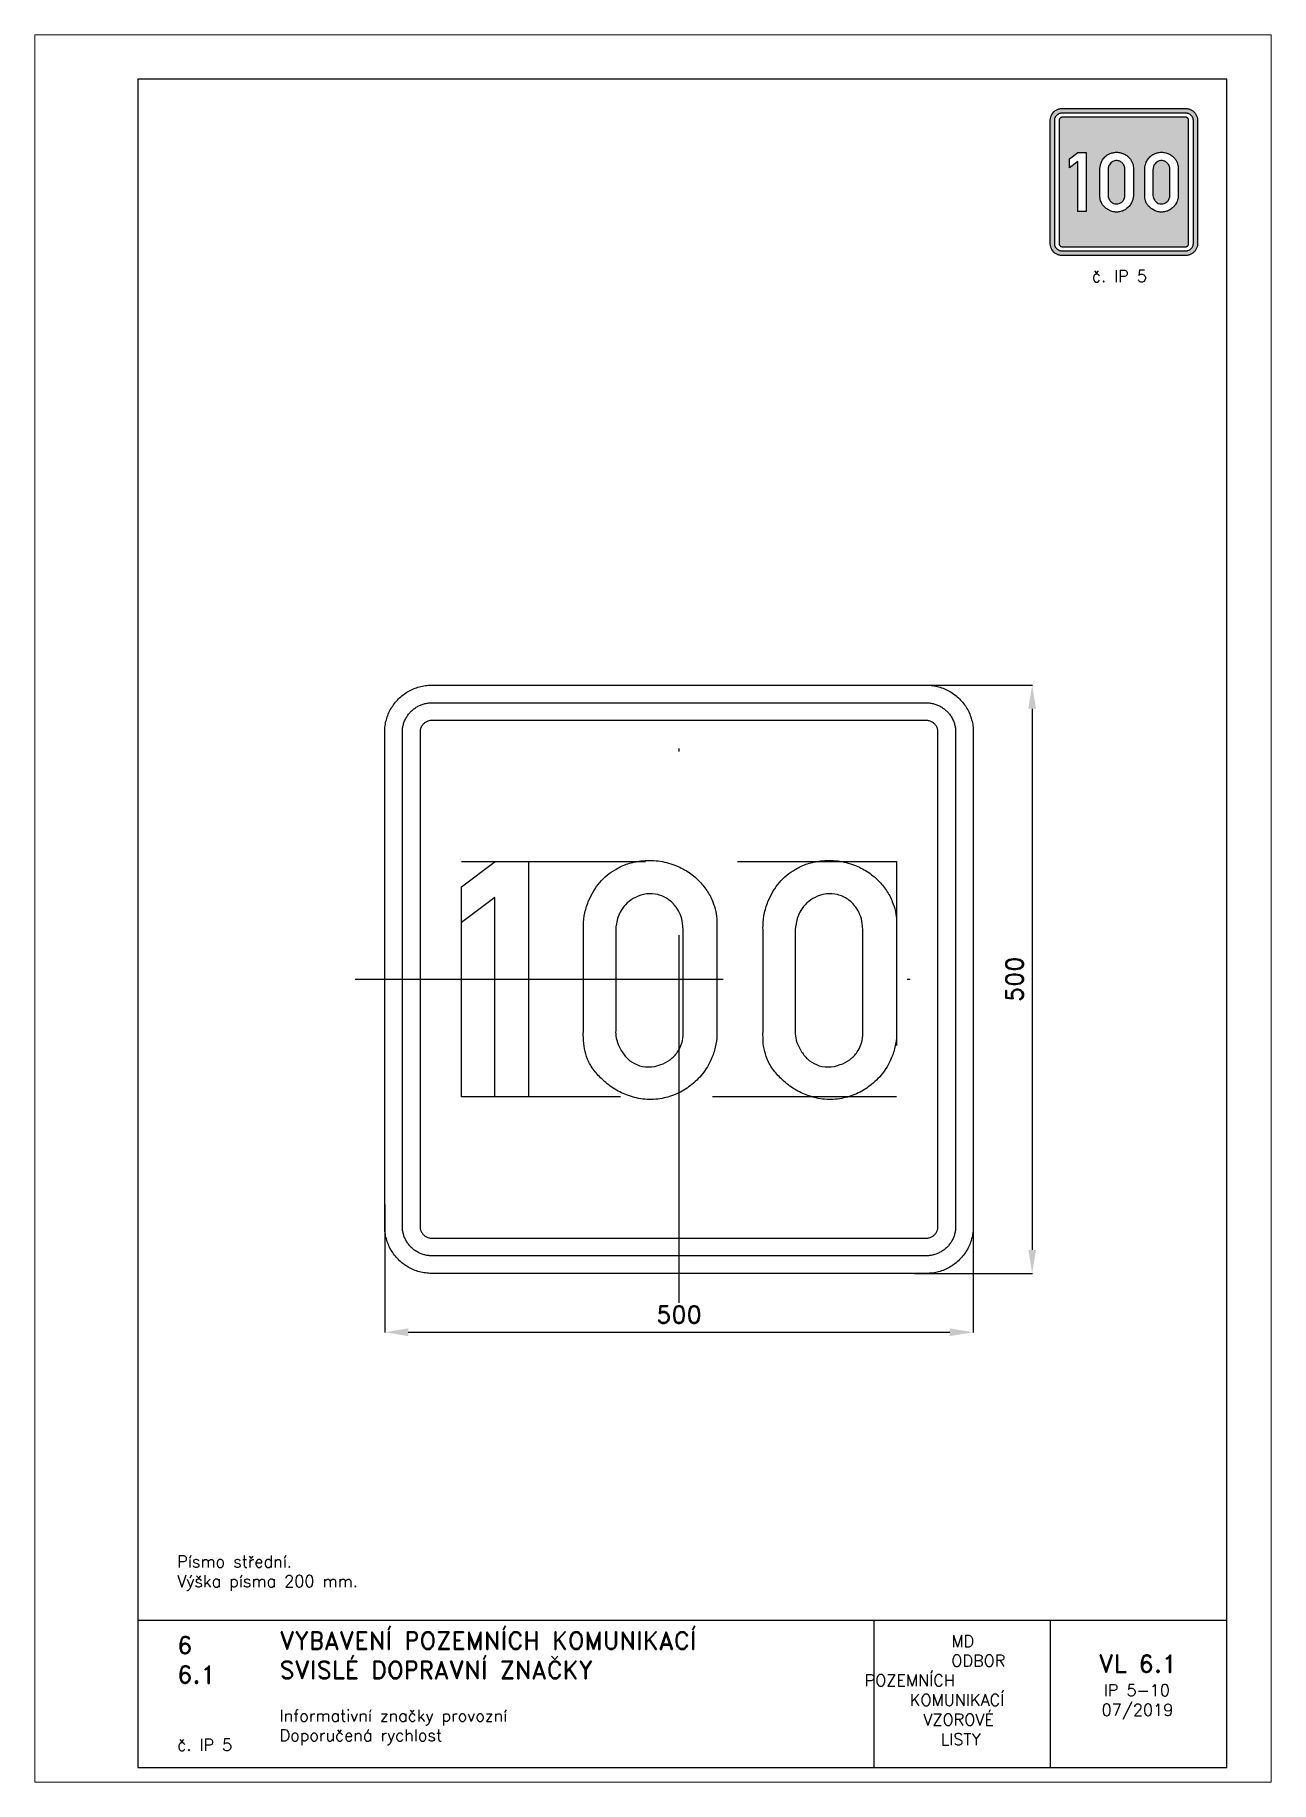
# Paper-space layout 'IP 5-10' of a CAD drawing. Header units: millimetres. Extents: x 0 to 210, y 0 to 297.
# The model-space entities are those that its viewports show. They can reach past a viewport. Long polylines and large blocks are cut down to what shows.
import ezdxf

# ---------------------------------------------------------------- set-up
doc = ezdxf.new("R2010")
doc.units = ezdxf.units.MM
doc.header["$LTSCALE"] = 5
doc.linetypes.add('ČERCHOVANÁX2', pattern=[2, 1, -0.5, 0, -0.5])
doc.linetypes.add('ČÁRKOVANÁX2', pattern=[1.5, 1, -0.5])
for name, color, linetype in [('Kóty', 2, 'Continuous'), ('Rozpiska', 7, 'Continuous'), ('Značka', 7, 'Continuous')]:
    doc.layers.add(name, color=color, linetype=linetype)
doc.layers.add('Rámeček', color=6, linetype='Continuous', plot=False)
doc.styles.get("Standard").update_dxf_attribs({"font": 'romand.shx', "height": 15})
doc.dimstyles.get("Standard").update_dxf_attribs({"dimtxt": 15, "dimasz": 20, "dimexe": 0.18, "dimexo": 0.0625, "dimgap": 7.5, "dimtad": 1, "dimdec": 0, "dimzin": 0, "dimdsep": 46, "dimtxsty": 'Standard', "dimcen": 0.09, "dimadec": 0, "dimazin": 0, "dimtfac": 1, "dimtdec": 0, "dimtofl": 0, "dimtmove": 0, "dimatfit": 3, "dimfxl": 1, "dimtolj": 1, "dimtzin": 0, "dimarcsym": 0})

psp = doc.layouts.new('IP 5-10')

# ---------------------------------------------------------------- texts
at = {"layer": 'Rozpiska', "color": 7, "attachment_point": 1}
for s, width, gutter_width, heights, insert, char_height in [('\\pi7.07143;č. IP 5', 25, 75, [0], (172.5, 257), 2), ('Písmo střední.\\PVýška písma 200 mm. {\\H1.83333x; }', 155.5011, 100, [0], (24.17, 38.49), 2), ('6', 149.0422, 100, [0], (24.17, 24.77), 3), ('{\\C6;VYBAVENÍ POZEMNÍCH KOMUNIKACÍ\\P}SVISLÉ DOPRAVNÍ ZNAČKY{\\H1.34524x; }', 149.0422, 100, [0], (41.56, 25.56), 3), ('\\pi14.7414;{\\C6;MD\\P\\pi2.36044;}ODBOR POZEMNÍCH{\\H1.57143x; }\\P\\pi7.69378;KOMUNIKACÍ{\\H1.5x; }\\P\\pi9.97949;{\\C6;VZOROVÉ\\H1.47619x; \\H0.67742x;\\P\\pi12.93187;LISTY\\H1.26984x; }', 33.1018, 100, [0], (140.95, 24.95), 2), ('\\pi1.03113;{\\H1.5x;\\C6;VL 6.1\\P\\pi1.93586;\\H0.66667x;IP 5-10\\H1.66666x; \\H0.6x;\\P\\pi1.5549;07/2019\\H1.80159x; }', 16.0623, 100, [0], (179.66, 21.61), 2), ('6.1', 149.0422, 100, [0], (24.17, 19.78), 3), ('{\\C6;Informativní značky provozní\\P}Doporučená rychlost{\\H1.83333x; }', 149.0422, 100, [0], (41.56, 12.29), 2), ('{\\C6;č. IP 5}', 18.3305, 100, [2.67], (24.17, 7.32), 2)]:
    psp.add_mtext_dynamic_manual_height_columns(s, width=width, gutter_width=gutter_width, heights=heights, dxfattribs=dict(at, insert=insert, char_height=char_height))

msp = doc.modelspace()

# ---------------------------------------------------------------- blocks, each defined once
blk = doc.blocks.new('*D0')
at = {"layer": 'Defpoints', "color": 0, "transparency": 16777216}
for p in [(197.4, 250), (200, -250), (300, -250)]:
    blk.add_point(p, dxfattribs=at)
at = {"layer": 'Kóty', "color": 0, "lineweight": -2, "transparency": 16777216}
for p, q in [((197.5, 250), (300.2, 250)), ((300, 230), (300, -230)), ((200.1, -250), (300.2, -250))]:
    blk.add_line(p, q, dxfattribs=at)
at = {"layer": 'Kóty', "color": 0, "transparency": 16777216}
for points in [[(296.7, 230), (303.3, 230), (300, 250)], [(296.7, -230), (303.3, -230), (300, -250)]]:
    blk.add_solid(points, dxfattribs=at)
at = {"layer": 'Kóty', "color": 0, "transparency": 16777216, "insert": (285, 0), "char_height": 15, "attachment_point": 5, "rotation": 90}
blk.add_mtext('\\A1;500', dxfattribs=at)
blk = doc.blocks.new('*D1')
at = {"layer": 'Defpoints', "color": 0, "transparency": 16777216}
for p in [(-250, -191.3), (250, -210), (250, -300)]:
    blk.add_point(p, dxfattribs=at)
at = {"layer": 'Kóty', "color": 0, "lineweight": -2, "transparency": 16777216}
for p, q in [((-250, -191.4), (-250, -300.2)), ((250, -210.1), (250, -300.2)), ((-230, -300), (230, -300))]:
    blk.add_line(p, q, dxfattribs=at)
at = {"layer": 'Kóty', "color": 0, "transparency": 16777216}
for points in [[(-230, -296.7), (-230, -303.3), (-250, -300)], [(230, -296.7), (230, -303.3), (250, -300)]]:
    blk.add_solid(points, dxfattribs=at)
at = {"layer": 'Kóty', "color": 0, "transparency": 16777216, "insert": (0, -285), "char_height": 15, "attachment_point": 5}
blk.add_mtext('\\A1;500', dxfattribs=at)

# ---------------------------------------------------------------- dimensions: what is measured, and where the dimension line sits
at = {"layer": 'Kóty'}
dim = msp.add_linear_dim(base=(300, -250), p1=(197.45, 250), p2=(200.015, -250), angle=90, dimstyle='Standard', dxfattribs=at)
dim.commit()
dim.dimension.update_dxf_attribs({"geometry": '*D0', "text_midpoint": (285, 0)})
dim = msp.add_linear_dim(base=(250, -300), p1=(-250, -191.308), p2=(250, -210), dimstyle='Standard', dxfattribs=at)
dim.commit()
dim.dimension.update_dxf_attribs({"geometry": '*D1', "text_midpoint": (0, -285)})

# ---------------------------------------------------------------- linework, layer by layer
at = {"layer": 'Značka', "color": 6, "linetype": 'ČERCHOVANÁX2', "ltscale": 2.5}
for points in [[(0, -275), (0, 275)], [(-275, 0), (275, 0)]]:
    msp.add_lwpolyline(points, dxfattribs=at)
at = {"layer": 'Značka', "color": 5}
for points in [[(-210, -250), (-210.157, -250), (-210.314, -249.999, -0.0321795), (-215.479, -249.637, -0.0354417), (-220.555, -248.582, -0.0362703), (-225.464, -246.923, -0.0344214), (-230.091, -244.589, -0.0337228), (-234.402, -241.714, -0.0340857), (-238.284, -238.284, -0.0342101), (-241.717, -234.403, -0.0342303), (-244.589, -230.091, -0.0340422), (-246.906, -225.46, -0.0334123), (-248.582, -220.555, -0.0341272), (-249.654, -215.477, -0.0367437), (-249.999, -210.314), (-250, -210.157), (-250, -210), (-250, 210), (-250, 210.157), (-249.999, 210.314, -0.0321794), (-249.637, 215.479, -0.0354442), (-248.582, 220.555, -0.0362649), (-246.923, 225.464, -0.0344166), (-244.589, 230.091, -0.0337177), (-241.714, 234.402, -0.0340796), (-238.284, 238.284, -0.0342128), (-234.403, 241.717, -0.0342224), (-230.091, 244.589, -0.0340475), (-225.46, 246.906, -0.033405), (-220.555, 248.582, -0.0341289), (-215.477, 249.654, -0.0367407), (-210.314, 249.999), (-210.157, 250), (-210, 250), (210, 250), (210.157, 250), (210.314, 249.999, -0.0321794), (215.479, 249.637, -0.0354428), (220.555, 248.582, -0.0362594), (225.464, 246.923, -0.0344088), (230.091, 244.589, -0.0337189), (234.402, 241.714, -0.0340731), (238.284, 238.284, -0.0342144), (241.717, 234.403, -0.0342259), (244.589, 230.091, -0.0340499), (246.906, 225.46, -0.0334066), (248.582, 220.555, -0.0341277), (249.654, 215.477, -0.0367414), (249.999, 210.314), (250, 210.157), (250, 210), (250, -210), (250, -210.157), (249.999, -210.314, -0.0321795), (249.637, -215.479, -0.0354421), (248.582, -220.555, -0.0362592), (246.923, -225.464, -0.0344116), (244.589, -230.091, -0.033722), (241.714, -234.402, -0.0340791), (238.284, -238.284, -0.0342076), (234.403, -241.717, -0.0342334), (230.091, -244.589, -0.0340472), (225.46, -246.906, -0.0334177), (220.555, -248.582, -0.0341277), (215.477, -249.654, -0.0367473), (210.314, -249.999), (210.157, -250), (210, -250), (-210, -250)], [(-210, -235), (-210.098, -235), (-210.196, -234.999, -0.0321795), (-213.424, -234.773, -0.0354416), (-216.597, -234.114, -0.0362629), (-219.665, -233.077, -0.0344152), (-222.557, -231.618, -0.0337193), (-225.251, -229.821, -0.034085), (-227.678, -227.678, -0.0342046), (-229.823, -225.252, -0.034229), (-231.618, -222.557, -0.0340469), (-233.066, -219.663, -0.0334131), (-234.114, -216.597, -0.0341266), (-234.784, -213.423, -0.0367459), (-234.999, -210.196), (-235, -210.098), (-235, -210), (-235, 210), (-235, 210.098), (-234.999, 210.196, -0.0321788), (-234.773, 213.424, -0.0354481), (-234.114, 216.597, -0.0362683), (-233.077, 219.665, -0.0344122), (-231.618, 222.557, -0.0337222), (-229.821, 225.251, -0.0340955), (-227.678, 227.678, -0.0341878), (-225.252, 229.823, -0.0342259), (-222.557, 231.618, -0.0340259), (-219.663, 233.066, -0.0334071), (-216.597, 234.114, -0.0341381), (-213.423, 234.784, -0.0367365), (-210.196, 234.999), (-210.098, 235), (-210, 235), (210, 235), (210.098, 235), (210.196, 234.999, -0.0321976), (213.424, 234.773, -0.0354366), (216.597, 234.114, -0.0362483), (219.665, 233.077, -0.0343996), (222.557, 231.618, -0.0337259), (225.251, 229.821, -0.0340903), (227.678, 227.678, -0.0341924), (229.823, 225.252, -0.0342246), (231.618, 222.557, -0.0340342), (233.066, 219.663, -0.033413), (234.114, 216.597, -0.0341406), (234.784, 213.423, -0.0367343), (234.999, 210.196), (235, 210.098), (235, 210), (235, -210), (235, -210.098), (234.999, -210.196, -0.0321983), (234.773, -213.424, -0.0354324), (234.114, -216.597, -0.0362459), (233.077, -219.665, -0.0344078), (231.618, -222.557, -0.0337232), (229.821, -225.251, -0.034081), (227.678, -227.678, -0.0342138), (225.252, -229.823, -0.0342285), (222.557, -231.618, -0.0340468), (219.663, -233.066, -0.0334175), (216.597, -234.114, -0.0341268), (213.423, -234.784, -0.036739), (210.196, -234.999), (210.098, -235), (210, -235), (-210, -235)], [(-210, -220), (210, -220), (210.039, -220), (210.079, -220, 0.032183), (211.37, -219.909, 0.0354467), (212.639, -219.646, 0.0362744), (213.866, -219.231, 0.0344144), (215.023, -218.647, 0.033745), (216.1, -217.928, 0.0340968), (217.071, -217.071, 0.0341871), (217.929, -216.101, 0.0342063), (218.647, -215.023, 0.0340292), (219.227, -213.865, 0.0334622), (219.646, -212.639, 0.0341275), (219.914, -211.369, 0.036765), (220, -210.079), (220, -210.039), (220, -210), (220, 210), (220, 210.039), (220, 210.079, 0.032183), (219.909, 211.37, 0.0354928), (219.646, 212.639, 0.0362965), (219.231, 213.866, 0.0344255), (218.647, 215.023, 0.0337541), (217.928, 216.1, 0.0340968), (217.071, 217.071, 0.0342115), (216.101, 217.929, 0.0341795), (215.023, 218.647, 0.0340137), (213.865, 219.227, 0.0334698), (212.639, 219.646, 0.0341235), (211.369, 219.914, 0.0367638), (210.079, 220), (210.039, 220), (210, 220), (-210, 220), (-210.039, 220), (-210.079, 220), (-211.37, 219.909), (-212.639, 219.646, 0.0362814), (-213.866, 219.231, 0.0344198), (-215.023, 218.647, 0.033728), (-216.1, 217.928, 0.0340771), (-217.071, 217.071, 0.0342342), (-217.929, 216.101, 0.0342041), (-218.647, 215.023, 0.0340291), (-219.227, 213.865, 0.0334198), (-219.646, 212.639, 0.0341179), (-219.914, 211.369, 0.0367402), (-220, 210.079), (-220, 210.039), (-220, 210), (-220, -210), (-220, -210.039), (-220, -210.079, 0.0321735), (-219.909, -211.37, 0.0354428), (-219.646, -212.639, 0.0362649), (-219.231, -213.866, 0.0344139), (-218.647, -215.023, 0.0337189), (-217.928, -216.1, 0.0340819), (-217.071, -217.071, 0.0342185), (-216.101, -217.929, 0.0342259), (-215.023, -218.647, 0.0340499), (-213.865, -219.227, 0.0334066), (-212.639, -219.646, 0.0341277), (-211.369, -219.914, 0.0367414), (-210.079, -220), (-210.039, -220), (-210, -220)], [(-81.25, 42.083), (-81.26, 43.875), (-81.25, 45.667, -0.0490275), (-79.94, 56.603, -0.0499794), (-76.48, 67.167, -0.0795238), (-67.29, 82.258, -0.0890801), (-53.79, 93.438, -0.0597951), (-43.46, 98.22, -0.0520121), (-32.29, 100.604, -0.0620177), (-17.73, 100.623, -0.064504), (-3.65, 97.021, -0.0554358), (7.24, 91.574, -0.0554971), (16.67, 83.875, -0.0511117), (23.59, 75.553, -0.0548763), (28.6, 65.979, -0.0452129), (31.16, 57.763, -0.0460021), (32.19, 49.25), (32.24, 46.27), (32.19, 43.292), (32.19, -43.875), (32.2, -45.667), (32.19, -47.458, -0.0517983), (30.84, -57.824, -0.049703), (27.42, -67.771, -0.0667777), (19.97, -80.289, -0.0659008), (9.5, -90.437, -0.0610888), (-1.77, -97.314, -0.0641434), (-14.37, -101.187, -0.0696631), (-28.88, -101.96, -0.0674495), (-43.04, -98.812, -0.0568098), (-54.46, -93.405, -0.0495774), (-64.54, -85.667, -0.0480543), (-72.16, -77.414, -0.0658827), (-77.67, -67.771, -0.0547831), (-80.32, -59.002, -0.0423539), (-81.25, -49.854), (-81.29, -46.86), (-81.25, -43.875), (-81.25, 42.083)], [(71.35, 42.083), (71.34, 43.875), (71.35, 45.667, -0.0490275), (72.66, 56.603, -0.0499794), (76.13, 67.167, -0.0795362), (85.31, 82.258, -0.089088), (98.81, 93.438, -0.0597873), (109.15, 98.22, -0.0520065), (120.31, 100.604, -0.0620177), (134.88, 100.623, -0.0645009), (148.96, 97.021, -0.0554438), (159.85, 91.574, -0.0554853), (169.27, 83.875, -0.0511283), (176.19, 75.553, -0.0548968), (181.21, 65.979, -0.0452396), (183.77, 57.763, -0.0459456), (184.79, 49.25), (184.84, 46.27), (184.79, 43.292), (184.79, -43.875), (184.81, -45.667), (184.79, -47.458, -0.051752), (183.44, -57.824, -0.0496807), (180.02, -67.771, -0.0667927), (172.57, -80.289, -0.0659008), (162.1, -90.437, -0.0610888), (150.83, -97.314, -0.0641434), (138.23, -101.187, -0.0696631), (123.72, -101.96, -0.0674568), (109.56, -98.812, -0.0568098), (98.14, -93.405, -0.0496008), (88.06, -85.667, -0.0480543), (80.44, -77.414, -0.0658827), (74.94, -67.771, -0.0547831), (72.28, -59.002, -0.0423539), (71.35, -49.854), (71.32, -46.86), (71.35, -43.875), (71.35, 42.083)], [(-53.79, 42.083), (-53.79, -43.875), (-53.81, -45.074), (-53.79, -46.271, 0.0738654), (-52.39, -53.675, 0.0595269), (-49.02, -60.604, 0.0707373), (-43.35, -67.729, 0.0945724), (-35.87, -72.542, 0.108407), (-25.87, -74.517, 0.0875548), (-15.58, -72.542, 0.0781458), (-7.45, -68.314, 0.0881662), (-1.25, -61.792, 0.0617908), (1.66, -56.343, 0.0612064), (3.17, -50.375), (3.45, -47.132), (3.52, -43.875), (3.52, 42.083), (3.33, 44.912), (3.02, 47.729, 0.0583308), (1.13, 54.766, 0.0646839), (-2.44, 61.188, 0.0880875), (-9.22, 68.016, 0.0979012), (-17.96, 71.938, 0.0998421), (-27.69, 72.549, 0.0882693), (-37.06, 69.563, 0.0741617), (-43.96, 64.877, 0.0756883), (-49.12, 58.438, 0.0525839), (-51.7, 53.028, 0.0460779), (-53.17, 47.229), (-53.53, 44.661), (-53.79, 42.083)], [(98.81, 42.083), (98.81, -43.875), (98.8, -45.074), (98.81, -46.271, 0.0738654), (100.21, -53.675, 0.0594994), (103.58, -60.604, 0.0707152), (109.25, -67.729, 0.0945724), (116.73, -72.542, 0.108407), (126.73, -74.517, 0.0875524), (137.02, -72.542, 0.0781704), (145.15, -68.314, 0.0881842), (151.35, -61.792, 0.0617211), (154.27, -56.343, 0.0611686), (155.77, -50.375), (156.06, -47.132), (156.13, -43.875), (156.13, 42.083), (155.94, 44.912), (155.63, 47.729, 0.0582979), (153.74, 54.766, 0.0647141), (150.17, 61.188, 0.0880875), (143.38, 68.016, 0.0978885), (134.65, 71.938, 0.0998431), (124.92, 72.549, 0.0882844), (115.54, 69.563, 0.0741617), (108.64, 64.877, 0.0756883), (103.48, 58.438, 0.0525839), (100.9, 53.028, 0.0460779), (99.44, 47.229), (99.08, 44.661), (98.81, 42.083)]]:
    msp.add_lwpolyline(points, format="xyb", dxfattribs=at)
msp.add_lwpolyline([(-156.4, -100), (-156.4, 69.625), (-184.79, 48.271), (-184.79, 78.646), (-156.1, 100.021), (-127.92, 100.021), (-127.92, -100), (-156.4, -100)], dxfattribs=at)
at = {"layer": 'Značka', "color": 6, "linetype": 'ČÁRKOVANÁX2', "ltscale": 1.25}
msp.add_lwpolyline([(-184.79, -100), (-184.79, 100), (184.79, 100), (184.79, -100), (-184.79, -100)], dxfattribs=at)

msp.set_redraw_order([(e.dxf.handle, doc.entitydb.next_handle()) for e in msp.query("TEXT MTEXT ATTDEF DIMENSION ARC_DIMENSION")])  # texts and dimensions are drawn at this point

# ---------------------------------------------------------------- hatches: boundary and pattern name
at = {"layer": 'Značka'}
h = psp.add_hatch(color=170, dxfattribs=at)
h.dxf.hatch_style = 1
edge = h.paths.add_edge_path(flags=0)
edge.add_line((188.57, 274.1), (188.57, 274.19))
edge.add_line((188.57, 274.19), (188.57, 274.28))
edge.add_arc((191.38, 274.22), 2.81, 167.5556, 178.7829, ccw=False)
edge.add_arc((191.36, 274.23), 2.79, 156.0934, 167.5385, ccw=False)
edge.add_arc((191.39, 274.3), 2.79, 139.5922, 157.7827, ccw=False)
edge.add_arc((191.16, 274.51), 2.48, 119.4478, 139.8118, ccw=False)
edge.add_arc((191.2, 274.64), 2.39, 107.9756, 121.6632, ccw=False)
edge.add_arc((191.31, 274.3), 2.75, 96.1035, 108.013, ccw=False)
edge.add_arc((191.38, 274.11), 2.95, 82.9771, 97.1723, ccw=False)
edge.add_arc((191.4, 274.22), 2.83, 68.2696, 83.0307, ccw=False)
edge.add_arc((191.5, 274.27), 2.75, 57.0799, 69.7732, ccw=False)
edge.add_arc((191.5, 274.27), 2.75, 44.3891, 57.0924, ccw=False)
edge.add_arc((191.61, 274.3), 2.65, 33.8912, 45.5979, ccw=False)
edge.add_arc((191.76, 274.4), 2.47, 21.385, 33.9544, ccw=False)
edge.add_arc((191.86, 274.39), 2.38, 12.1258, 22.4869, ccw=False)
edge.add_arc((191.9, 274.4), 2.34, 1.5711, 12.0937, ccw=False)
edge.add_line((194.24, 274.46), (194.24, 274.31))
edge.add_line((194.24, 274.31), (194.24, 274.16))
edge.add_line((194.24, 274.16), (194.24, 269.81))
edge.add_line((194.24, 269.81), (194.24, 269.72))
edge.add_line((194.24, 269.72), (194.24, 269.63))
edge.add_arc((191.71, 269.69), 2.53, 346.6549, 358.505, ccw=False)
edge.add_arc((191.59, 269.72), 2.65, 335.3376, 346.7142, ccw=False)
edge.add_arc((191.48, 269.69), 2.74, 321.5988, 336.8838, ccw=False)
edge.add_arc((191.45, 269.71), 2.78, 306.5645, 321.646, ccw=False)
edge.add_arc((191.42, 269.6), 2.71, 294.4001, 308.3833, ccw=False)
edge.add_arc((191.47, 269.48), 2.58, 279.7462, 294.4267, ccw=False)
edge.add_arc((191.41, 269.51), 2.62, 265.0795, 281.0194, ccw=False)
edge.add_arc((191.41, 269.59), 2.7, 249.7478, 265.1843, ccw=False)
edge.add_arc((191.38, 269.7), 2.79, 238.161, 251.1669, ccw=False)
edge.add_arc((191.6, 270.06), 3.21, 226.8089, 238.1672, ccw=False)
edge.add_arc((191.35, 269.9), 2.93, 217.2139, 228.2187, ccw=False)
edge.add_arc((190.71, 269.41), 2.12, 202.1601, 217.2375, ccw=False)
edge.add_arc((190.68, 269.44), 2.1, 190.6033, 203.1461, ccw=False)
edge.add_arc((191.29, 269.55), 2.72, 180.9543, 190.6553, ccw=False)
edge.add_line((188.57, 269.51), (188.57, 269.66))
edge.add_line((188.57, 269.66), (188.57, 269.81))
edge.add_line((188.57, 269.81), (188.57, 274.1))
edge = h.paths.add_edge_path(flags=0)
edge.add_line((189.94, 274.1), (189.94, 269.81))
edge.add_line((189.94, 269.81), (189.94, 269.75))
edge.add_line((189.94, 269.75), (189.94, 269.69))
edge.add_arc((191.22, 269.74), 1.28, 182.2585, 199.1565)
edge.add_arc((191.55, 269.85), 1.62, 199.1264, 212.7466)
edge.add_arc((191.57, 269.79), 1.62, 210.4225, 226.6023)
edge.add_arc((191.28, 269.47), 1.19, 226.4357, 248.0458)
edge.add_arc((191.31, 269.46), 1.19, 246.4537, 271.2021)
edge.add_arc((191.31, 269.78), 1.51, 270.8576, 290.8721)
edge.add_arc((191.38, 269.77), 1.47, 288.5372, 306.4161)
edge.add_arc((191.5, 269.62), 1.29, 306.3708, 326.529)
edge.add_arc((191.54, 269.64), 1.26, 324.7504, 338.8779)
edge.add_arc((191.54, 269.64), 1.26, 338.8908, 352.8922)
edge.add_line((192.79, 269.48), (192.8, 269.64))
edge.add_line((192.8, 269.64), (192.81, 269.81))
edge.add_line((192.81, 269.81), (192.81, 274.1))
edge.add_line((192.81, 274.1), (192.8, 274.25))
edge.add_line((192.8, 274.25), (192.78, 274.39))
edge.add_arc((191.23, 274.16), 1.57, 8.3608, 21.7066)
edge.add_arc((191.36, 274.21), 1.43, 21.6644, 36.4751)
edge.add_arc((191.38, 274.27), 1.38, 34.7723, 54.9079)
edge.add_arc((191.45, 274.39), 1.23, 54.6265, 76.989)
edge.add_arc((191.41, 274.41), 1.23, 75.0031, 97.8105)
edge.add_arc((191.43, 274.24), 1.4, 97.5681, 117.7483)
edge.add_arc((191.39, 274.2), 1.41, 115.6995, 132.6637)
edge.add_arc((191.36, 274.24), 1.37, 132.6357, 149.9492)
edge.add_arc((191.39, 274.18), 1.43, 148.4836, 160.5239)
edge.add_line((190.04, 274.65), (189.97, 274.36))
edge.add_line((189.97, 274.36), (189.95, 274.23))
edge.add_line((189.95, 274.23), (189.94, 274.1))
edge = h.paths.add_edge_path(flags=0)
edge.add_line((180.94, 274.1), (180.94, 274.19))
edge.add_line((180.94, 274.19), (180.94, 274.28))
edge.add_arc((183.75, 274.22), 2.81, 167.5556, 178.7829, ccw=False)
edge.add_arc((183.72, 274.23), 2.79, 156.1424, 167.5875, ccw=False)
edge.add_arc((183.76, 274.3), 2.79, 139.5659, 157.7535, ccw=False)
edge.add_arc((183.53, 274.51), 2.48, 119.4487, 139.8109, ccw=False)
edge.add_arc((183.56, 274.64), 2.39, 107.9958, 121.6852, ccw=False)
edge.add_arc((183.68, 274.29), 2.75, 96.0924, 108.0032, ccw=False)
edge.add_arc((183.75, 274.11), 2.95, 82.9772, 97.1724, ccw=False)
edge.add_arc((183.77, 274.22), 2.83, 68.2692, 83.0311, ccw=False)
edge.add_arc((183.87, 274.27), 2.75, 57.0808, 69.7722, ccw=False)
edge.add_arc((183.87, 274.27), 2.75, 44.4175, 57.1235, ccw=False)
edge.add_arc((183.98, 274.3), 2.65, 33.8931, 45.596, ccw=False)
edge.add_arc((184.13, 274.4), 2.47, 21.3404, 33.9051, ccw=False)
edge.add_arc((184.23, 274.39), 2.38, 12.1289, 22.4839, ccw=False)
edge.add_arc((184.28, 274.4), 2.34, 1.631, 12.1665, ccw=False)
edge.add_line((186.61, 274.46), (186.61, 274.31))
edge.add_line((186.61, 274.31), (186.61, 274.16))
edge.add_line((186.61, 274.16), (186.61, 269.81))
edge.add_line((186.61, 269.81), (186.61, 269.72))
edge.add_line((186.61, 269.72), (186.61, 269.63))
edge.add_arc((184.08, 269.69), 2.53, 346.6496, 358.5103, ccw=False)
edge.add_arc((183.96, 269.72), 2.65, 335.335, 346.7168, ccw=False)
edge.add_arc((183.85, 269.69), 2.74, 321.6005, 336.8821, ccw=False)
edge.add_arc((183.82, 269.71), 2.78, 306.5645, 321.646, ccw=False)
edge.add_arc((183.79, 269.6), 2.71, 294.4001, 308.3833, ccw=False)
edge.add_arc((183.84, 269.48), 2.58, 279.7462, 294.4267, ccw=False)
edge.add_arc((183.78, 269.51), 2.62, 265.0795, 281.0194, ccw=False)
edge.add_arc((183.78, 269.59), 2.7, 249.7486, 265.1835, ccw=False)
edge.add_arc((183.75, 269.7), 2.79, 238.161, 251.1669, ccw=False)
edge.add_arc((183.97, 270.06), 3.21, 226.8115, 238.1645, ccw=False)
edge.add_arc((183.72, 269.9), 2.93, 217.2139, 228.2187, ccw=False)
edge.add_arc((183.08, 269.41), 2.12, 202.2049, 217.2823, ccw=False)
edge.add_arc((183.05, 269.43), 2.1, 190.5435, 203.0863, ccw=False)
edge.add_arc((183.66, 269.55), 2.72, 180.9543, 190.6553, ccw=False)
edge.add_line((180.94, 269.51), (180.94, 269.66))
edge.add_line((180.94, 269.66), (180.94, 269.81))
edge.add_line((180.94, 269.81), (180.94, 274.1))
edge = h.paths.add_edge_path(flags=0)
edge.add_line((182.31, 274.1), (182.31, 269.81))
edge.add_line((182.31, 269.81), (182.31, 269.75))
edge.add_line((182.31, 269.75), (182.31, 269.69))
edge.add_arc((183.59, 269.74), 1.28, 182.2585, 199.1565)
edge.add_arc((183.91, 269.85), 1.62, 199.1233, 212.7498)
edge.add_arc((183.94, 269.79), 1.62, 210.42, 226.6048)
edge.add_arc((183.65, 269.47), 1.19, 226.4357, 248.0458)
edge.add_arc((183.68, 269.46), 1.19, 246.4537, 271.2021)
edge.add_arc((183.68, 269.78), 1.51, 270.8574, 290.8724)
edge.add_arc((183.75, 269.77), 1.47, 288.54, 306.4133)
edge.add_arc((183.87, 269.62), 1.29, 306.3728, 326.5269)
edge.add_arc((183.91, 269.63), 1.25, 324.8242, 338.9676)
edge.add_arc((183.91, 269.64), 1.26, 338.7962, 352.8062)
edge.add_line((185.16, 269.48), (185.17, 269.64))
edge.add_line((185.17, 269.64), (185.18, 269.81))
edge.add_line((185.18, 269.81), (185.18, 274.1))
edge.add_line((185.18, 274.1), (185.17, 274.25))
edge.add_line((185.17, 274.25), (185.15, 274.39))
edge.add_arc((183.6, 274.16), 1.57, 8.3571, 21.7104)
edge.add_arc((183.73, 274.21), 1.43, 21.6678, 36.4717)
edge.add_arc((183.75, 274.28), 1.38, 34.7301, 54.8657)
edge.add_arc((183.82, 274.39), 1.23, 54.6496, 77.0149)
edge.add_arc((183.78, 274.41), 1.23, 75.0032, 97.8104)
edge.add_arc((183.8, 274.24), 1.4, 97.5874, 117.7643)
edge.add_arc((183.76, 274.2), 1.41, 115.6995, 132.6637)
edge.add_arc((183.73, 274.24), 1.37, 132.6357, 149.9492)
edge.add_arc((183.76, 274.18), 1.43, 148.4836, 160.5239)
edge.add_arc((183.95, 274.11), 1.63, 160.4992, 171.052)
edge.add_line((182.34, 274.36), (182.32, 274.23))
edge.add_line((182.32, 274.23), (182.31, 274.1))
h.paths.add_polyline_path([(177.18, 267), (177.18, 275.48), (175.76, 274.41), (175.76, 275.93), (177.19, 277), (178.6, 277), (178.6, 267)], flags=0)
edge = h.paths.add_edge_path(flags=16)
edge.add_line((174.5, 260.25), (174.49, 260.25))
edge.add_line((174.49, 260.25), (174.49, 260.25))
edge.add_arc((174.5, 261.51), 1.26, 262.2991, 269.6713, ccw=False)
edge.add_arc((174.48, 261.4), 1.15, 254.2347, 262.3496, ccw=False)
edge.add_arc((174.45, 261.37), 1.12, 247.1277, 255.4304, ccw=False)
edge.add_line((174.02, 260.35), (173.87, 260.42))
edge.add_line((173.87, 260.42), (173.74, 260.51))
edge.add_line((173.74, 260.51), (173.62, 260.62))
edge.add_line((173.62, 260.62), (173.51, 260.74))
edge.add_line((173.51, 260.74), (173.42, 260.87))
edge.add_line((173.42, 260.87), (173.35, 261.02))
edge.add_line((173.35, 261.02), (173.29, 261.17))
edge.add_line((173.29, 261.17), (173.26, 261.33))
edge.add_line((173.26, 261.33), (173.25, 261.49))
edge.add_line((173.25, 261.49), (173.25, 261.5))
edge.add_line((173.25, 261.5), (173.25, 261.5))
edge.add_line((173.25, 261.5), (173.25, 282.5))
edge.add_line((173.25, 282.5), (173.25, 282.5))
edge.add_line((173.25, 282.5), (173.25, 282.51))
edge.add_line((173.25, 282.51), (173.26, 282.67))
edge.add_line((173.26, 282.67), (173.29, 282.83))
edge.add_line((173.29, 282.83), (173.35, 282.98))
edge.add_line((173.35, 282.98), (173.42, 283.13))
edge.add_line((173.42, 283.13), (173.51, 283.26))
edge.add_line((173.51, 283.26), (173.62, 283.38))
edge.add_line((173.62, 283.38), (173.74, 283.49))
edge.add_line((173.74, 283.49), (173.87, 283.58))
edge.add_line((173.87, 283.58), (174.02, 283.65))
edge.add_arc((174.49, 282.53), 1.21, 105.0829, 112.7281, ccw=False)
edge.add_arc((174.49, 282.56), 1.19, 97.9864, 105.8091, ccw=False)
edge.add_arc((174.48, 282.65), 1.1, 89.6119, 98.028, ccw=False)
edge.add_line((174.49, 283.75), (174.49, 283.75))
edge.add_line((174.49, 283.75), (174.5, 283.75))
edge.add_line((174.5, 283.75), (195.5, 283.75))
edge.add_line((195.5, 283.75), (195.5, 283.75))
edge.add_line((195.5, 283.75), (195.51, 283.75))
edge.add_arc((195.5, 282.5), 1.25, 82.2969, 89.6735, ccw=False)
edge.add_arc((195.52, 282.6), 1.15, 74.2358, 82.3486, ccw=False)
edge.add_arc((195.55, 282.63), 1.12, 67.1297, 75.4284, ccw=False)
edge.add_line((195.98, 283.65), (196.13, 283.58))
edge.add_line((196.13, 283.58), (196.26, 283.49))
edge.add_line((196.26, 283.49), (196.38, 283.38))
edge.add_line((196.38, 283.38), (196.49, 283.26))
edge.add_line((196.49, 283.26), (196.58, 283.13))
edge.add_line((196.58, 283.13), (196.65, 282.98))
edge.add_line((196.65, 282.98), (196.71, 282.83))
edge.add_line((196.71, 282.83), (196.74, 282.67))
edge.add_line((196.74, 282.67), (196.75, 282.51))
edge.add_line((196.75, 282.51), (196.75, 282.5))
edge.add_line((196.75, 282.5), (196.75, 282.5))
edge.add_line((196.75, 282.5), (196.75, 261.5))
edge.add_line((196.75, 261.5), (196.75, 261.5))
edge.add_line((196.75, 261.5), (196.75, 261.49))
edge.add_line((196.75, 261.49), (196.74, 261.33))
edge.add_line((196.74, 261.33), (196.71, 261.17))
edge.add_line((196.71, 261.17), (196.65, 261.02))
edge.add_line((196.65, 261.02), (196.58, 260.87))
edge.add_line((196.58, 260.87), (196.49, 260.74))
edge.add_line((196.49, 260.74), (196.38, 260.62))
edge.add_line((196.38, 260.62), (196.26, 260.51))
edge.add_line((196.26, 260.51), (196.13, 260.42))
edge.add_line((196.13, 260.42), (195.98, 260.35))
edge.add_line((195.98, 260.35), (195.83, 260.29))
edge.add_arc((195.51, 261.44), 1.19, 277.988, 285.8075, ccw=False)
edge.add_arc((195.52, 261.35), 1.1, 269.6114, 278.0286, ccw=False)
edge.add_line((195.51, 260.25), (195.5, 260.25))
edge.add_line((195.5, 260.25), (195.5, 260.25))
edge.add_line((195.5, 260.25), (174.5, 260.25))
edge = h.paths.add_edge_path(flags=0)
edge.add_line((174.5, 261), (195.5, 261))
edge.add_line((195.5, 261), (195.5, 261))
edge.add_line((195.5, 261), (195.5, 261))
edge.add_arc((195.5, 261.5), 0.503, 270.3498, 277.7204)
edge.add_line((195.57, 261), (195.63, 261.02))
edge.add_line((195.63, 261.02), (195.69, 261.04))
edge.add_line((195.69, 261.04), (195.75, 261.07))
edge.add_line((195.75, 261.07), (195.8, 261.1))
edge.add_line((195.8, 261.1), (195.85, 261.15))
edge.add_line((195.85, 261.15), (195.9, 261.19))
edge.add_line((195.9, 261.19), (195.93, 261.25))
edge.add_line((195.93, 261.25), (195.96, 261.31))
edge.add_line((195.96, 261.31), (195.98, 261.37))
edge.add_line((195.98, 261.37), (196, 261.43))
edge.add_line((196, 261.43), (196, 261.5))
edge.add_line((196, 261.5), (196, 261.5))
edge.add_line((196, 261.5), (196, 261.5))
edge.add_line((196, 261.5), (196, 282.5))
edge.add_line((196, 282.5), (196, 282.5))
edge.add_line((196, 282.5), (196, 282.5))
edge.add_line((196, 282.5), (196, 282.57))
edge.add_line((196, 282.57), (195.98, 282.63))
edge.add_line((195.98, 282.63), (195.96, 282.69))
edge.add_line((195.96, 282.69), (195.93, 282.75))
edge.add_line((195.93, 282.75), (195.9, 282.8))
edge.add_line((195.9, 282.8), (195.85, 282.85))
edge.add_line((195.85, 282.85), (195.8, 282.9))
edge.add_line((195.8, 282.9), (195.75, 282.93))
edge.add_line((195.75, 282.93), (195.69, 282.96))
edge.add_line((195.69, 282.96), (195.63, 282.98))
edge.add_line((195.63, 282.98), (195.57, 283))
edge.add_arc((195.51, 282.56), 0.44, 81.976, 90.3958)
edge.add_line((195.5, 283), (195.5, 283))
edge.add_line((195.5, 283), (195.5, 283))
edge.add_line((195.5, 283), (174.5, 283))
edge.add_line((174.5, 283), (174.5, 283))
edge.add_line((174.5, 283), (174.5, 283))
edge.add_arc((174.5, 282.5), 0.503, 90.3498, 97.7204)
edge.add_arc((174.49, 282.54), 0.458, 97.6393, 105.7604)
edge.add_line((174.37, 282.98), (174.31, 282.96))
edge.add_line((174.31, 282.96), (174.25, 282.93))
edge.add_line((174.25, 282.93), (174.19, 282.9))
edge.add_line((174.19, 282.9), (174.15, 282.85))
edge.add_line((174.15, 282.85), (174.1, 282.8))
edge.add_line((174.1, 282.8), (174.07, 282.75))
edge.add_line((174.07, 282.75), (174.04, 282.69))
edge.add_line((174.04, 282.69), (174.02, 282.63))
edge.add_line((174.02, 282.63), (174, 282.57))
edge.add_line((174, 282.57), (174, 282.5))
edge.add_line((174, 282.5), (174, 282.5))
edge.add_line((174, 282.5), (174, 282.5))
edge.add_line((174, 282.5), (174, 261.5))
edge.add_line((174, 261.5), (174, 261.5))
edge.add_line((174, 261.5), (174, 261.5))
edge.add_line((174, 261.5), (174, 261.43))
edge.add_line((174, 261.43), (174.02, 261.37))
edge.add_line((174.02, 261.37), (174.04, 261.31))
edge.add_line((174.04, 261.31), (174.07, 261.25))
edge.add_line((174.07, 261.25), (174.1, 261.19))
edge.add_line((174.1, 261.19), (174.15, 261.15))
edge.add_line((174.15, 261.15), (174.19, 261.1))
edge.add_line((174.19, 261.1), (174.25, 261.07))
edge.add_line((174.25, 261.07), (174.31, 261.04))
edge.add_line((174.31, 261.04), (174.37, 261.02))
edge.add_line((174.37, 261.02), (174.43, 261))
edge.add_arc((174.49, 261.44), 0.441, 261.9787, 270.3931)
edge.add_line((174.5, 261), (174.5, 261))
edge.add_line((174.5, 261), (174.5, 261))
edge = h.paths.add_edge_path()
edge.add_line((174.5, 259.5), (174.49, 259.5))
edge.add_line((174.49, 259.5), (174.48, 259.5))
edge.add_arc((174.5, 261.52), 2.02, 262.3081, 269.6814, ccw=False)
edge.add_arc((174.47, 261.33), 1.83, 254.1851, 262.3054, ccw=False)
edge.add_arc((174.42, 261.3), 1.79, 247.1746, 255.487, ccw=False)
edge.add_arc((174.46, 261.39), 1.89, 239.3042, 247.1901, ccw=False)
edge.add_arc((174.45, 261.44), 1.92, 232.4289, 240.1603, ccw=False)
edge.add_line((173.28, 259.91), (173.09, 260.09))
edge.add_line((173.09, 260.09), (172.91, 260.28))
edge.add_line((172.91, 260.28), (172.77, 260.5))
edge.add_line((172.77, 260.5), (172.65, 260.73))
edge.add_line((172.65, 260.73), (172.57, 260.97))
edge.add_line((172.57, 260.97), (172.52, 261.23))
edge.add_line((172.52, 261.23), (172.5, 261.48))
edge.add_line((172.5, 261.48), (172.5, 261.49))
edge.add_line((172.5, 261.49), (172.5, 261.5))
edge.add_line((172.5, 261.5), (172.5, 282.5))
edge.add_line((172.5, 282.5), (172.5, 282.51))
edge.add_line((172.5, 282.51), (172.5, 282.52))
edge.add_line((172.5, 282.52), (172.52, 282.77))
edge.add_line((172.52, 282.77), (172.57, 283.03))
edge.add_line((172.57, 283.03), (172.65, 283.27))
edge.add_line((172.65, 283.27), (172.77, 283.5))
edge.add_line((172.77, 283.5), (172.91, 283.72))
edge.add_line((172.91, 283.72), (173.09, 283.91))
edge.add_arc((174.43, 282.59), 1.89, 127.5803, 135.4241, ccw=False)
edge.add_arc((174.44, 282.58), 1.9, 119.7604, 127.5952, ccw=False)
edge.add_arc((174.46, 282.59), 1.9, 112.6863, 120.4834, ccw=False)
edge.add_arc((174.48, 282.55), 1.94, 105.0195, 112.6746, ccw=False)
edge.add_arc((174.49, 282.6), 1.9, 98.03, 105.8475, ccw=False)
edge.add_arc((174.47, 282.73), 1.77, 89.6095, 98.026, ccw=False)
edge.add_line((174.48, 284.5), (174.49, 284.5))
edge.add_line((174.49, 284.5), (174.5, 284.5))
edge.add_line((174.5, 284.5), (195.5, 284.5))
edge.add_line((195.5, 284.5), (195.51, 284.5))
edge.add_line((195.51, 284.5), (195.52, 284.5))
edge.add_arc((195.5, 282.48), 2.02, 82.3081, 89.6814, ccw=False)
edge.add_arc((195.53, 282.67), 1.83, 74.1851, 82.3054, ccw=False)
edge.add_arc((195.58, 282.7), 1.79, 67.1759, 75.4857, ccw=False)
edge.add_arc((195.54, 282.61), 1.89, 59.3051, 67.1892, ccw=False)
edge.add_arc((195.55, 282.56), 1.92, 52.4292, 60.16, ccw=False)
edge.add_line((196.72, 284.09), (196.91, 283.91))
edge.add_line((196.91, 283.91), (197.09, 283.72))
edge.add_line((197.09, 283.72), (197.23, 283.5))
edge.add_line((197.23, 283.5), (197.35, 283.27))
edge.add_line((197.35, 283.27), (197.43, 283.03))
edge.add_line((197.43, 283.03), (197.48, 282.77))
edge.add_line((197.48, 282.77), (197.5, 282.52))
edge.add_line((197.5, 282.52), (197.5, 282.51))
edge.add_line((197.5, 282.51), (197.5, 282.5))
edge.add_line((197.5, 282.5), (197.5, 261.5))
edge.add_line((197.5, 261.5), (197.5, 261.49))
edge.add_line((197.5, 261.49), (197.5, 261.48))
edge.add_line((197.5, 261.48), (197.48, 261.23))
edge.add_line((197.48, 261.23), (197.43, 260.97))
edge.add_line((197.43, 260.97), (197.35, 260.73))
edge.add_line((197.35, 260.73), (197.23, 260.5))
edge.add_line((197.23, 260.5), (197.09, 260.28))
edge.add_line((197.09, 260.28), (196.91, 260.09))
edge.add_line((196.91, 260.09), (196.72, 259.91))
edge.add_line((196.72, 259.91), (196.5, 259.77))
edge.add_arc((195.54, 261.41), 1.9, 292.6866, 300.4831, ccw=False)
edge.add_arc((195.52, 261.45), 1.94, 285.0182, 292.6759, ccw=False)
edge.add_arc((195.51, 261.4), 1.9, 278.03, 285.8475, ccw=False)
edge.add_arc((195.53, 261.26), 1.76, 269.6089, 278.0267, ccw=False)
edge.add_line((195.52, 259.5), (195.51, 259.5))
edge.add_line((195.51, 259.5), (195.5, 259.5))
edge.add_line((195.5, 259.5), (174.5, 259.5))
h = psp.add_hatch(color=170, dxfattribs=at)
h.dxf.hatch_style = 1
edge = h.paths.add_edge_path(flags=16)
edge.add_line((188.57, 274.1), (188.57, 274.19))
edge.add_line((188.57, 274.19), (188.57, 274.28))
edge.add_arc((191.38, 274.22), 2.81, 167.5556, 178.7829, ccw=False)
edge.add_arc((191.36, 274.23), 2.79, 156.0934, 167.5385, ccw=False)
edge.add_arc((191.39, 274.3), 2.79, 139.5922, 157.7827, ccw=False)
edge.add_arc((191.16, 274.51), 2.48, 119.4478, 139.8118, ccw=False)
edge.add_arc((191.2, 274.64), 2.39, 107.9756, 121.6632, ccw=False)
edge.add_arc((191.31, 274.3), 2.75, 96.1035, 108.013, ccw=False)
edge.add_arc((191.38, 274.11), 2.95, 82.9771, 97.1723, ccw=False)
edge.add_arc((191.4, 274.22), 2.83, 68.2696, 83.0307, ccw=False)
edge.add_arc((191.5, 274.27), 2.75, 57.0799, 69.7732, ccw=False)
edge.add_arc((191.5, 274.27), 2.75, 44.3891, 57.0924, ccw=False)
edge.add_arc((191.61, 274.3), 2.65, 33.8912, 45.5979, ccw=False)
edge.add_arc((191.76, 274.4), 2.47, 21.385, 33.9544, ccw=False)
edge.add_arc((191.86, 274.39), 2.38, 12.1258, 22.4869, ccw=False)
edge.add_arc((191.9, 274.4), 2.34, 1.5711, 12.0937, ccw=False)
edge.add_line((194.24, 274.46), (194.24, 274.31))
edge.add_line((194.24, 274.31), (194.24, 274.16))
edge.add_line((194.24, 274.16), (194.24, 269.81))
edge.add_line((194.24, 269.81), (194.24, 269.72))
edge.add_line((194.24, 269.72), (194.24, 269.63))
edge.add_arc((191.71, 269.69), 2.53, 346.6549, 358.505, ccw=False)
edge.add_arc((191.59, 269.72), 2.65, 335.3376, 346.7142, ccw=False)
edge.add_arc((191.48, 269.69), 2.74, 321.5988, 336.8838, ccw=False)
edge.add_arc((191.45, 269.71), 2.78, 306.5645, 321.646, ccw=False)
edge.add_arc((191.42, 269.6), 2.71, 294.4001, 308.3833, ccw=False)
edge.add_arc((191.47, 269.48), 2.58, 279.7462, 294.4267, ccw=False)
edge.add_arc((191.41, 269.51), 2.62, 265.0795, 281.0194, ccw=False)
edge.add_arc((191.41, 269.59), 2.7, 249.7478, 265.1843, ccw=False)
edge.add_arc((191.38, 269.7), 2.79, 238.161, 251.1669, ccw=False)
edge.add_arc((191.6, 270.06), 3.21, 226.8089, 238.1672, ccw=False)
edge.add_arc((191.35, 269.9), 2.93, 217.2139, 228.2187, ccw=False)
edge.add_arc((190.71, 269.41), 2.12, 202.1601, 217.2375, ccw=False)
edge.add_arc((190.68, 269.44), 2.1, 190.6033, 203.1461, ccw=False)
edge.add_arc((191.29, 269.55), 2.72, 180.9543, 190.6553, ccw=False)
edge.add_line((188.57, 269.51), (188.57, 269.66))
edge.add_line((188.57, 269.66), (188.57, 269.81))
edge.add_line((188.57, 269.81), (188.57, 274.1))
edge = h.paths.add_edge_path(flags=0)
edge.add_line((189.94, 274.1), (189.94, 269.81))
edge.add_line((189.94, 269.81), (189.94, 269.75))
edge.add_line((189.94, 269.75), (189.94, 269.69))
edge.add_arc((191.22, 269.74), 1.28, 182.2585, 199.1565)
edge.add_arc((191.55, 269.85), 1.62, 199.1264, 212.7466)
edge.add_arc((191.57, 269.79), 1.62, 210.4225, 226.6023)
edge.add_arc((191.28, 269.47), 1.19, 226.4357, 248.0458)
edge.add_arc((191.31, 269.46), 1.19, 246.4537, 271.2021)
edge.add_arc((191.31, 269.78), 1.51, 270.8576, 290.8721)
edge.add_arc((191.38, 269.77), 1.47, 288.5372, 306.4161)
edge.add_arc((191.5, 269.62), 1.29, 306.3708, 326.529)
edge.add_arc((191.54, 269.64), 1.26, 324.7504, 338.8779)
edge.add_arc((191.54, 269.64), 1.26, 338.8908, 352.8922)
edge.add_line((192.79, 269.48), (192.8, 269.64))
edge.add_line((192.8, 269.64), (192.81, 269.81))
edge.add_line((192.81, 269.81), (192.81, 274.1))
edge.add_line((192.81, 274.1), (192.8, 274.25))
edge.add_line((192.8, 274.25), (192.78, 274.39))
edge.add_arc((191.23, 274.16), 1.57, 8.3608, 21.7066)
edge.add_arc((191.36, 274.21), 1.43, 21.6644, 36.4751)
edge.add_arc((191.38, 274.27), 1.38, 34.7723, 54.9079)
edge.add_arc((191.45, 274.39), 1.23, 54.6265, 76.989)
edge.add_arc((191.41, 274.41), 1.23, 75.0031, 97.8105)
edge.add_arc((191.43, 274.24), 1.4, 97.5681, 117.7483)
edge.add_arc((191.39, 274.2), 1.41, 115.6995, 132.6637)
edge.add_arc((191.36, 274.24), 1.37, 132.6357, 149.9492)
edge.add_arc((191.39, 274.18), 1.43, 148.4836, 160.5239)
edge.add_line((190.04, 274.65), (189.97, 274.36))
edge.add_line((189.97, 274.36), (189.95, 274.23))
edge.add_line((189.95, 274.23), (189.94, 274.1))
edge = h.paths.add_edge_path(flags=16)
edge.add_line((180.94, 274.1), (180.94, 274.19))
edge.add_line((180.94, 274.19), (180.94, 274.28))
edge.add_arc((183.75, 274.22), 2.81, 167.5556, 178.7829, ccw=False)
edge.add_arc((183.72, 274.23), 2.79, 156.1424, 167.5875, ccw=False)
edge.add_arc((183.76, 274.3), 2.79, 139.5659, 157.7535, ccw=False)
edge.add_arc((183.53, 274.51), 2.48, 119.4487, 139.8109, ccw=False)
edge.add_arc((183.56, 274.64), 2.39, 107.9958, 121.6852, ccw=False)
edge.add_arc((183.68, 274.29), 2.75, 96.0924, 108.0032, ccw=False)
edge.add_arc((183.75, 274.11), 2.95, 82.9772, 97.1724, ccw=False)
edge.add_arc((183.77, 274.22), 2.83, 68.2692, 83.0311, ccw=False)
edge.add_arc((183.87, 274.27), 2.75, 57.0808, 69.7722, ccw=False)
edge.add_arc((183.87, 274.27), 2.75, 44.4175, 57.1235, ccw=False)
edge.add_arc((183.98, 274.3), 2.65, 33.8931, 45.596, ccw=False)
edge.add_arc((184.13, 274.4), 2.47, 21.3404, 33.9051, ccw=False)
edge.add_arc((184.23, 274.39), 2.38, 12.1289, 22.4839, ccw=False)
edge.add_arc((184.28, 274.4), 2.34, 1.631, 12.1665, ccw=False)
edge.add_line((186.61, 274.46), (186.61, 274.31))
edge.add_line((186.61, 274.31), (186.61, 274.16))
edge.add_line((186.61, 274.16), (186.61, 269.81))
edge.add_line((186.61, 269.81), (186.61, 269.72))
edge.add_line((186.61, 269.72), (186.61, 269.63))
edge.add_arc((184.08, 269.69), 2.53, 346.6496, 358.5103, ccw=False)
edge.add_arc((183.96, 269.72), 2.65, 335.335, 346.7168, ccw=False)
edge.add_arc((183.85, 269.69), 2.74, 321.6005, 336.8821, ccw=False)
edge.add_arc((183.82, 269.71), 2.78, 306.5645, 321.646, ccw=False)
edge.add_arc((183.79, 269.6), 2.71, 294.4001, 308.3833, ccw=False)
edge.add_arc((183.84, 269.48), 2.58, 279.7462, 294.4267, ccw=False)
edge.add_arc((183.78, 269.51), 2.62, 265.0795, 281.0194, ccw=False)
edge.add_arc((183.78, 269.59), 2.7, 249.7486, 265.1835, ccw=False)
edge.add_arc((183.75, 269.7), 2.79, 238.161, 251.1669, ccw=False)
edge.add_arc((183.97, 270.06), 3.21, 226.8115, 238.1645, ccw=False)
edge.add_arc((183.72, 269.9), 2.93, 217.2139, 228.2187, ccw=False)
edge.add_arc((183.08, 269.41), 2.12, 202.2049, 217.2823, ccw=False)
edge.add_arc((183.05, 269.43), 2.1, 190.5435, 203.0863, ccw=False)
edge.add_arc((183.66, 269.55), 2.72, 180.9543, 190.6553, ccw=False)
edge.add_line((180.94, 269.51), (180.94, 269.66))
edge.add_line((180.94, 269.66), (180.94, 269.81))
edge.add_line((180.94, 269.81), (180.94, 274.1))
edge = h.paths.add_edge_path(flags=0)
edge.add_line((182.31, 274.1), (182.31, 269.81))
edge.add_line((182.31, 269.81), (182.31, 269.75))
edge.add_line((182.31, 269.75), (182.31, 269.69))
edge.add_arc((183.59, 269.74), 1.28, 182.2585, 199.1565)
edge.add_arc((183.91, 269.85), 1.62, 199.1233, 212.7498)
edge.add_arc((183.94, 269.79), 1.62, 210.42, 226.6048)
edge.add_arc((183.65, 269.47), 1.19, 226.4357, 248.0458)
edge.add_arc((183.68, 269.46), 1.19, 246.4537, 271.2021)
edge.add_arc((183.68, 269.78), 1.51, 270.8574, 290.8724)
edge.add_arc((183.75, 269.77), 1.47, 288.54, 306.4133)
edge.add_arc((183.87, 269.62), 1.29, 306.3728, 326.5269)
edge.add_arc((183.91, 269.63), 1.25, 324.8242, 338.9676)
edge.add_arc((183.91, 269.64), 1.26, 338.7962, 352.8062)
edge.add_line((185.16, 269.48), (185.17, 269.64))
edge.add_line((185.17, 269.64), (185.18, 269.81))
edge.add_line((185.18, 269.81), (185.18, 274.1))
edge.add_line((185.18, 274.1), (185.17, 274.25))
edge.add_line((185.17, 274.25), (185.15, 274.39))
edge.add_arc((183.6, 274.16), 1.57, 8.3571, 21.7104)
edge.add_arc((183.73, 274.21), 1.43, 21.6678, 36.4717)
edge.add_arc((183.75, 274.28), 1.38, 34.7301, 54.8657)
edge.add_arc((183.82, 274.39), 1.23, 54.6496, 77.0149)
edge.add_arc((183.78, 274.41), 1.23, 75.0032, 97.8104)
edge.add_arc((183.8, 274.24), 1.4, 97.5874, 117.7643)
edge.add_arc((183.76, 274.2), 1.41, 115.6995, 132.6637)
edge.add_arc((183.73, 274.24), 1.37, 132.6357, 149.9492)
edge.add_arc((183.76, 274.18), 1.43, 148.4836, 160.5239)
edge.add_arc((183.95, 274.11), 1.63, 160.4992, 171.052)
edge.add_line((182.34, 274.36), (182.32, 274.23))
edge.add_line((182.32, 274.23), (182.31, 274.1))
h.paths.add_polyline_path([(177.18, 267), (177.18, 275.48), (175.76, 274.41), (175.76, 275.93), (177.19, 277), (178.6, 277), (178.6, 267)], flags=16)
edge = h.paths.add_edge_path()
edge.add_line((174.5, 261), (195.5, 261))
edge.add_line((195.5, 261), (195.5, 261))
edge.add_line((195.5, 261), (195.5, 261))
edge.add_arc((195.5, 261.5), 0.503, 270.3498, 277.7204)
edge.add_line((195.57, 261), (195.63, 261.02))
edge.add_line((195.63, 261.02), (195.69, 261.04))
edge.add_line((195.69, 261.04), (195.75, 261.07))
edge.add_line((195.75, 261.07), (195.8, 261.1))
edge.add_line((195.8, 261.1), (195.85, 261.15))
edge.add_line((195.85, 261.15), (195.9, 261.19))
edge.add_line((195.9, 261.19), (195.93, 261.25))
edge.add_line((195.93, 261.25), (195.96, 261.31))
edge.add_line((195.96, 261.31), (195.98, 261.37))
edge.add_line((195.98, 261.37), (196, 261.43))
edge.add_line((196, 261.43), (196, 261.5))
edge.add_line((196, 261.5), (196, 261.5))
edge.add_line((196, 261.5), (196, 261.5))
edge.add_line((196, 261.5), (196, 282.5))
edge.add_line((196, 282.5), (196, 282.5))
edge.add_line((196, 282.5), (196, 282.5))
edge.add_line((196, 282.5), (196, 282.57))
edge.add_line((196, 282.57), (195.98, 282.63))
edge.add_line((195.98, 282.63), (195.96, 282.69))
edge.add_line((195.96, 282.69), (195.93, 282.75))
edge.add_line((195.93, 282.75), (195.9, 282.8))
edge.add_line((195.9, 282.8), (195.85, 282.85))
edge.add_line((195.85, 282.85), (195.8, 282.9))
edge.add_line((195.8, 282.9), (195.75, 282.93))
edge.add_line((195.75, 282.93), (195.69, 282.96))
edge.add_line((195.69, 282.96), (195.63, 282.98))
edge.add_line((195.63, 282.98), (195.57, 283))
edge.add_arc((195.51, 282.56), 0.44, 81.976, 90.3958)
edge.add_line((195.5, 283), (195.5, 283))
edge.add_line((195.5, 283), (195.5, 283))
edge.add_line((195.5, 283), (174.5, 283))
edge.add_line((174.5, 283), (174.5, 283))
edge.add_line((174.5, 283), (174.5, 283))
edge.add_arc((174.5, 282.5), 0.503, 90.3498, 97.7204)
edge.add_arc((174.49, 282.54), 0.458, 97.6393, 105.7604)
edge.add_line((174.37, 282.98), (174.31, 282.96))
edge.add_line((174.31, 282.96), (174.25, 282.93))
edge.add_line((174.25, 282.93), (174.19, 282.9))
edge.add_line((174.19, 282.9), (174.15, 282.85))
edge.add_line((174.15, 282.85), (174.1, 282.8))
edge.add_line((174.1, 282.8), (174.07, 282.75))
edge.add_line((174.07, 282.75), (174.04, 282.69))
edge.add_line((174.04, 282.69), (174.02, 282.63))
edge.add_line((174.02, 282.63), (174, 282.57))
edge.add_line((174, 282.57), (174, 282.5))
edge.add_line((174, 282.5), (174, 282.5))
edge.add_line((174, 282.5), (174, 282.5))
edge.add_line((174, 282.5), (174, 261.5))
edge.add_line((174, 261.5), (174, 261.5))
edge.add_line((174, 261.5), (174, 261.5))
edge.add_line((174, 261.5), (174, 261.43))
edge.add_line((174, 261.43), (174.02, 261.37))
edge.add_line((174.02, 261.37), (174.04, 261.31))
edge.add_line((174.04, 261.31), (174.07, 261.25))
edge.add_line((174.07, 261.25), (174.1, 261.19))
edge.add_line((174.1, 261.19), (174.15, 261.15))
edge.add_line((174.15, 261.15), (174.19, 261.1))
edge.add_line((174.19, 261.1), (174.25, 261.07))
edge.add_line((174.25, 261.07), (174.31, 261.04))
edge.add_line((174.31, 261.04), (174.37, 261.02))
edge.add_line((174.37, 261.02), (174.43, 261))
edge.add_arc((174.49, 261.44), 0.441, 261.9787, 270.3931)
edge.add_line((174.5, 261), (174.5, 261))
edge.add_line((174.5, 261), (174.5, 261))
h = psp.add_hatch(color=170, dxfattribs=at)
h.dxf.hatch_style = 1
edge = h.paths.add_edge_path()
edge.add_line((182.31, 274.1), (182.31, 269.81))
edge.add_line((182.31, 269.81), (182.31, 269.75))
edge.add_line((182.31, 269.75), (182.31, 269.69))
edge.add_arc((183.59, 269.74), 1.28, 182.2585, 199.1565)
edge.add_arc((183.91, 269.85), 1.62, 199.1233, 212.7498)
edge.add_arc((183.94, 269.79), 1.62, 210.42, 226.6048)
edge.add_arc((183.65, 269.47), 1.19, 226.4357, 248.0458)
edge.add_arc((183.68, 269.46), 1.19, 246.4537, 271.2021)
edge.add_arc((183.68, 269.78), 1.51, 270.8574, 290.8724)
edge.add_arc((183.75, 269.77), 1.47, 288.54, 306.4133)
edge.add_arc((183.87, 269.62), 1.29, 306.3728, 326.5269)
edge.add_arc((183.91, 269.63), 1.25, 324.8242, 338.9676)
edge.add_arc((183.91, 269.64), 1.26, 338.7962, 352.8062)
edge.add_line((185.16, 269.48), (185.17, 269.64))
edge.add_line((185.17, 269.64), (185.18, 269.81))
edge.add_line((185.18, 269.81), (185.18, 274.1))
edge.add_line((185.18, 274.1), (185.17, 274.25))
edge.add_line((185.17, 274.25), (185.15, 274.39))
edge.add_arc((183.6, 274.16), 1.57, 8.3571, 21.7104)
edge.add_arc((183.73, 274.21), 1.43, 21.6678, 36.4717)
edge.add_arc((183.75, 274.28), 1.38, 34.7301, 54.8657)
edge.add_arc((183.82, 274.39), 1.23, 54.6496, 77.0149)
edge.add_arc((183.78, 274.41), 1.23, 75.0032, 97.8104)
edge.add_arc((183.8, 274.24), 1.4, 97.5874, 117.7643)
edge.add_arc((183.76, 274.2), 1.41, 115.6995, 132.6637)
edge.add_arc((183.73, 274.24), 1.37, 132.6357, 149.9492)
edge.add_arc((183.76, 274.18), 1.43, 148.4836, 160.5239)
edge.add_arc((183.95, 274.11), 1.63, 160.4992, 171.052)
edge.add_line((182.34, 274.36), (182.32, 274.23))
edge.add_line((182.32, 274.23), (182.31, 274.1))
edge = h.paths.add_edge_path()
edge.add_line((189.94, 274.1), (189.94, 269.81))
edge.add_line((189.94, 269.81), (189.94, 269.75))
edge.add_line((189.94, 269.75), (189.94, 269.69))
edge.add_arc((191.22, 269.74), 1.28, 182.2585, 199.1565)
edge.add_arc((191.55, 269.85), 1.62, 199.1264, 212.7466)
edge.add_arc((191.57, 269.79), 1.62, 210.4225, 226.6023)
edge.add_arc((191.28, 269.47), 1.19, 226.4357, 248.0458)
edge.add_arc((191.31, 269.46), 1.19, 246.4537, 271.2021)
edge.add_arc((191.31, 269.78), 1.51, 270.8576, 290.8721)
edge.add_arc((191.38, 269.77), 1.47, 288.5372, 306.4161)
edge.add_arc((191.5, 269.62), 1.29, 306.3708, 326.529)
edge.add_arc((191.54, 269.64), 1.26, 324.7504, 338.8779)
edge.add_arc((191.54, 269.64), 1.26, 338.8908, 352.8922)
edge.add_line((192.79, 269.48), (192.8, 269.64))
edge.add_line((192.8, 269.64), (192.81, 269.81))
edge.add_line((192.81, 269.81), (192.81, 274.1))
edge.add_line((192.81, 274.1), (192.8, 274.25))
edge.add_line((192.8, 274.25), (192.78, 274.39))
edge.add_arc((191.23, 274.16), 1.57, 8.3608, 21.7066)
edge.add_arc((191.36, 274.21), 1.43, 21.6644, 36.4751)
edge.add_arc((191.38, 274.27), 1.38, 34.7723, 54.9079)
edge.add_arc((191.45, 274.39), 1.23, 54.6265, 76.989)
edge.add_arc((191.41, 274.41), 1.23, 75.0031, 97.8105)
edge.add_arc((191.43, 274.24), 1.4, 97.5681, 117.7483)
edge.add_arc((191.39, 274.2), 1.41, 115.6995, 132.6637)
edge.add_arc((191.36, 274.24), 1.37, 132.6357, 149.9492)
edge.add_arc((191.39, 274.18), 1.43, 148.4836, 160.5239)
edge.add_line((190.04, 274.65), (189.97, 274.36))
edge.add_line((189.97, 274.36), (189.95, 274.23))
edge.add_line((189.95, 274.23), (189.94, 274.1))

# ---------------------------------------------------------------- linework, layer by layer
at = {"layer": 'Rozpiska', "color": 7}
for p, q in [((17.5, 27.5), (202.5, 27.5)), ((142.5, 27.5), (142.5, 2.5)), ((172.5, 27.5), (172.5, 2.5))]:
    psp.add_line(p, q, dxfattribs=at)
psp.add_lwpolyline([(17.5, 2.5), (202.5, 2.5), (202.5, 289.5), (17.5, 289.5)], close=True, dxfattribs=at)
at = {"layer": 'Značka', "color": 170}
for points in [[(174.5, 259.5), (174.49, 259.5), (174.48, 259.5, -0.032183), (174.23, 259.52, -0.035447), (173.97, 259.57, -0.036286), (173.73, 259.65, -0.034422), (173.5, 259.77, -0.033747), (173.28, 259.91), (173.09, 260.09), (172.91, 260.28), (172.77, 260.5), (172.65, 260.73), (172.57, 260.97), (172.52, 261.23), (172.5, 261.48), (172.5, 261.49), (172.5, 261.5), (172.5, 282.5), (172.5, 282.51), (172.5, 282.52), (172.52, 282.77), (172.57, 283.03), (172.65, 283.27), (172.77, 283.5), (172.91, 283.72), (173.09, 283.91, -0.034239), (173.28, 284.09, -0.034199), (173.5, 284.23, -0.034034), (173.73, 284.35, -0.033414), (173.97, 284.43, -0.034124), (174.23, 284.48, -0.03674), (174.48, 284.5), (174.49, 284.5), (174.5, 284.5), (195.5, 284.5), (195.51, 284.5), (195.52, 284.5, -0.032183), (195.77, 284.48, -0.035447), (196.03, 284.43, -0.036274), (196.27, 284.35, -0.034414), (196.5, 284.23, -0.033745), (196.72, 284.09), (196.91, 283.91), (197.09, 283.72), (197.23, 283.5), (197.35, 283.27), (197.43, 283.03), (197.48, 282.77), (197.5, 282.52), (197.5, 282.51), (197.5, 282.5), (197.5, 261.5), (197.5, 261.49), (197.5, 261.48), (197.48, 261.23), (197.43, 260.97), (197.35, 260.73), (197.23, 260.5), (197.09, 260.28), (196.91, 260.09), (196.72, 259.91), (196.5, 259.77, -0.034032), (196.27, 259.65, -0.033425), (196.03, 259.57, -0.034124), (195.77, 259.52, -0.036746), (195.52, 259.5), (195.51, 259.5), (195.5, 259.5), (174.5, 259.5)], [(174.5, 260.25), (174.49, 260.25), (174.49, 260.25, -0.032178), (174.33, 260.26, -0.035423), (174.17, 260.29, -0.036243), (174.02, 260.35), (173.87, 260.42), (173.74, 260.51), (173.62, 260.62), (173.51, 260.74), (173.42, 260.87), (173.35, 261.02), (173.29, 261.17), (173.26, 261.33), (173.25, 261.49), (173.25, 261.5), (173.25, 261.5), (173.25, 282.5), (173.25, 282.5), (173.25, 282.51), (173.26, 282.67), (173.29, 282.83), (173.35, 282.98), (173.42, 283.13), (173.51, 283.26), (173.62, 283.38), (173.74, 283.49), (173.87, 283.58), (174.02, 283.65, -0.033371), (174.17, 283.71, -0.034146), (174.33, 283.74, -0.036739), (174.49, 283.75), (174.49, 283.75), (174.5, 283.75), (195.5, 283.75), (195.5, 283.75), (195.51, 283.75, -0.032197), (195.67, 283.74, -0.035414), (195.83, 283.71, -0.036225), (195.98, 283.65), (196.13, 283.58), (196.26, 283.49), (196.38, 283.38), (196.49, 283.26), (196.58, 283.13), (196.65, 282.98), (196.71, 282.83), (196.74, 282.67), (196.75, 282.51), (196.75, 282.5), (196.75, 282.5), (196.75, 261.5), (196.75, 261.5), (196.75, 261.49), (196.74, 261.33), (196.71, 261.17), (196.65, 261.02), (196.58, 260.87), (196.49, 260.74), (196.38, 260.62), (196.26, 260.51), (196.13, 260.42), (195.98, 260.35), (195.83, 260.29, -0.034132), (195.67, 260.26, -0.036743), (195.51, 260.25), (195.5, 260.25), (195.5, 260.25), (174.5, 260.25)], [(174.5, 261), (195.5, 261), (195.5, 261), (195.5, 261, 0.032172), (195.57, 261), (195.63, 261.02), (195.69, 261.04), (195.75, 261.07), (195.8, 261.1), (195.85, 261.15), (195.9, 261.19), (195.93, 261.25), (195.96, 261.31), (195.98, 261.37), (196, 261.43), (196, 261.5), (196, 261.5), (196, 261.5), (196, 282.5), (196, 282.5), (196, 282.5), (196, 282.57), (195.98, 282.63), (195.96, 282.69), (195.93, 282.75), (195.9, 282.8), (195.85, 282.85), (195.8, 282.9), (195.75, 282.93), (195.69, 282.96), (195.63, 282.98), (195.57, 283, 0.036755), (195.5, 283), (195.5, 283), (195.5, 283), (174.5, 283), (174.5, 283), (174.5, 283, 0.032172), (174.43, 283, 0.03545), (174.37, 282.98), (174.31, 282.96), (174.25, 282.93), (174.19, 282.9), (174.15, 282.85), (174.1, 282.8), (174.07, 282.75), (174.04, 282.69), (174.02, 282.63), (174, 282.57), (174, 282.5), (174, 282.5), (174, 282.5), (174, 261.5), (174, 261.5), (174, 261.5), (174, 261.43), (174.02, 261.37), (174.04, 261.31), (174.07, 261.25), (174.1, 261.19), (174.15, 261.15), (174.19, 261.1), (174.25, 261.07), (174.31, 261.04), (174.37, 261.02), (174.43, 261, 0.036731), (174.5, 261), (174.5, 261), (174.5, 261)], [(180.94, 274.1), (180.94, 274.19), (180.94, 274.28, -0.049027), (181, 274.83, -0.04998), (181.18, 275.36, -0.079525), (181.64, 276.11, -0.089082), (182.31, 276.67, -0.059802), (182.83, 276.91, -0.052017), (183.39, 277.03, -0.062018), (184.11, 277.03, -0.0645), (184.82, 276.85, -0.055433), (185.36, 276.58, -0.055497), (185.83, 276.19, -0.051108), (186.18, 275.78, -0.054879), (186.43, 275.3, -0.045213), (186.56, 274.89, -0.046002), (186.61, 274.46), (186.61, 274.31), (186.61, 274.16), (186.61, 269.81), (186.61, 269.72), (186.61, 269.63, -0.051798), (186.54, 269.11, -0.049703), (186.37, 268.61, -0.066778), (186, 267.99, -0.065901), (185.47, 267.48, -0.061089), (184.91, 267.13, -0.064143), (184.28, 266.94, -0.069663), (183.56, 266.9, -0.067449), (182.85, 267.06, -0.05681), (182.28, 267.33, -0.049577), (181.77, 267.72, -0.048054), (181.39, 268.13, -0.065883), (181.12, 268.61, -0.054783), (180.98, 269.05, -0.042354), (180.94, 269.51), (180.94, 269.66), (180.94, 269.81), (180.94, 274.1)], [(188.57, 274.1), (188.57, 274.19), (188.57, 274.28, -0.049027), (188.63, 274.83, -0.04998), (188.81, 275.36, -0.079538), (189.27, 276.11, -0.08909), (189.94, 276.67, -0.059795), (190.46, 276.91, -0.052012), (191.02, 277.03, -0.062018), (191.74, 277.03, -0.064497), (192.45, 276.85, -0.055441), (192.99, 276.58, -0.055485), (193.46, 276.19, -0.051125), (193.81, 275.78, -0.054899), (194.06, 275.3, -0.04524), (194.19, 274.89, -0.045946), (194.24, 274.46), (194.24, 274.31), (194.24, 274.16), (194.24, 269.81), (194.24, 269.72), (194.24, 269.63, -0.051752), (194.17, 269.11, -0.049681), (194, 268.61, -0.066793), (193.63, 267.99, -0.065901), (193.1, 267.48, -0.061089), (192.54, 267.13, -0.064143), (191.91, 266.94, -0.069663), (191.19, 266.9, -0.067457), (190.48, 267.06, -0.05681), (189.91, 267.33, -0.049601), (189.4, 267.72, -0.048054), (189.02, 268.13, -0.065883), (188.75, 268.61, -0.054783), (188.61, 269.05, -0.042354), (188.57, 269.51), (188.57, 269.66), (188.57, 269.81), (188.57, 274.1)], [(182.31, 274.1), (182.31, 269.81), (182.31, 269.75), (182.31, 269.69, 0.073865), (182.38, 269.32, 0.059527), (182.55, 268.97, 0.070737), (182.83, 268.61, 0.094572), (183.21, 268.37, 0.108407), (183.71, 268.27, 0.087555), (184.22, 268.37, 0.078146), (184.63, 268.58, 0.088166), (184.94, 268.91, 0.061791), (185.08, 269.18, 0.061206), (185.16, 269.48), (185.17, 269.64), (185.18, 269.81), (185.18, 274.1), (185.17, 274.25), (185.15, 274.39, 0.058331), (185.06, 274.74, 0.064684), (184.88, 275.06, 0.088085), (184.54, 275.4, 0.097898), (184.1, 275.6, 0.099845), (183.62, 275.63, 0.088266), (183.15, 275.48, 0.074156), (182.8, 275.24, 0.075688), (182.54, 274.92, 0.052584), (182.41, 274.65, 0.046078), (182.34, 274.36), (182.32, 274.23), (182.31, 274.1)], [(189.94, 274.1), (189.94, 269.81), (189.94, 269.75), (189.94, 269.69, 0.073865), (190.01, 269.32, 0.059499), (190.18, 268.97, 0.070715), (190.46, 268.61, 0.094572), (190.84, 268.37, 0.108407), (191.34, 268.27, 0.087552), (191.85, 268.37, 0.07817), (192.26, 268.58, 0.088184), (192.57, 268.91, 0.061721), (192.71, 269.18, 0.061169), (192.79, 269.48), (192.8, 269.64), (192.81, 269.81), (192.81, 274.1), (192.8, 274.25), (192.78, 274.39, 0.058298), (192.69, 274.74, 0.064714), (192.51, 275.06, 0.088085), (192.17, 275.4, 0.097886), (191.73, 275.6, 0.099846), (191.25, 275.63, 0.088281), (190.78, 275.48, 0.074156), (190.43, 275.24, 0.075688), (190.17, 274.92, 0.052584), (190.04, 274.65), (189.97, 274.36), (189.95, 274.23), (189.94, 274.1)]]:
    psp.add_lwpolyline(points, format="xyb", dxfattribs=at)
psp.add_lwpolyline([(177.18, 267), (177.18, 275.48), (175.76, 274.41), (175.76, 275.93), (177.19, 277), (178.6, 277), (178.6, 267), (177.18, 267)], dxfattribs=at)

psp.set_redraw_order([(e.dxf.handle, doc.entitydb.next_handle()) for e in psp.query("TEXT MTEXT ATTDEF DIMENSION ARC_DIMENSION")])  # texts and dimensions are drawn at this point

# ---------------------------------------------------------------- viewports
at = {"layer": 'Rámeček'}
psp.add_viewport(center=(105, 148.5), size=(210, 297), view_center_point=(-22.095, 60.176), view_height=1485, dxfattribs=at)

doc.saveas('drawing.dxf')
